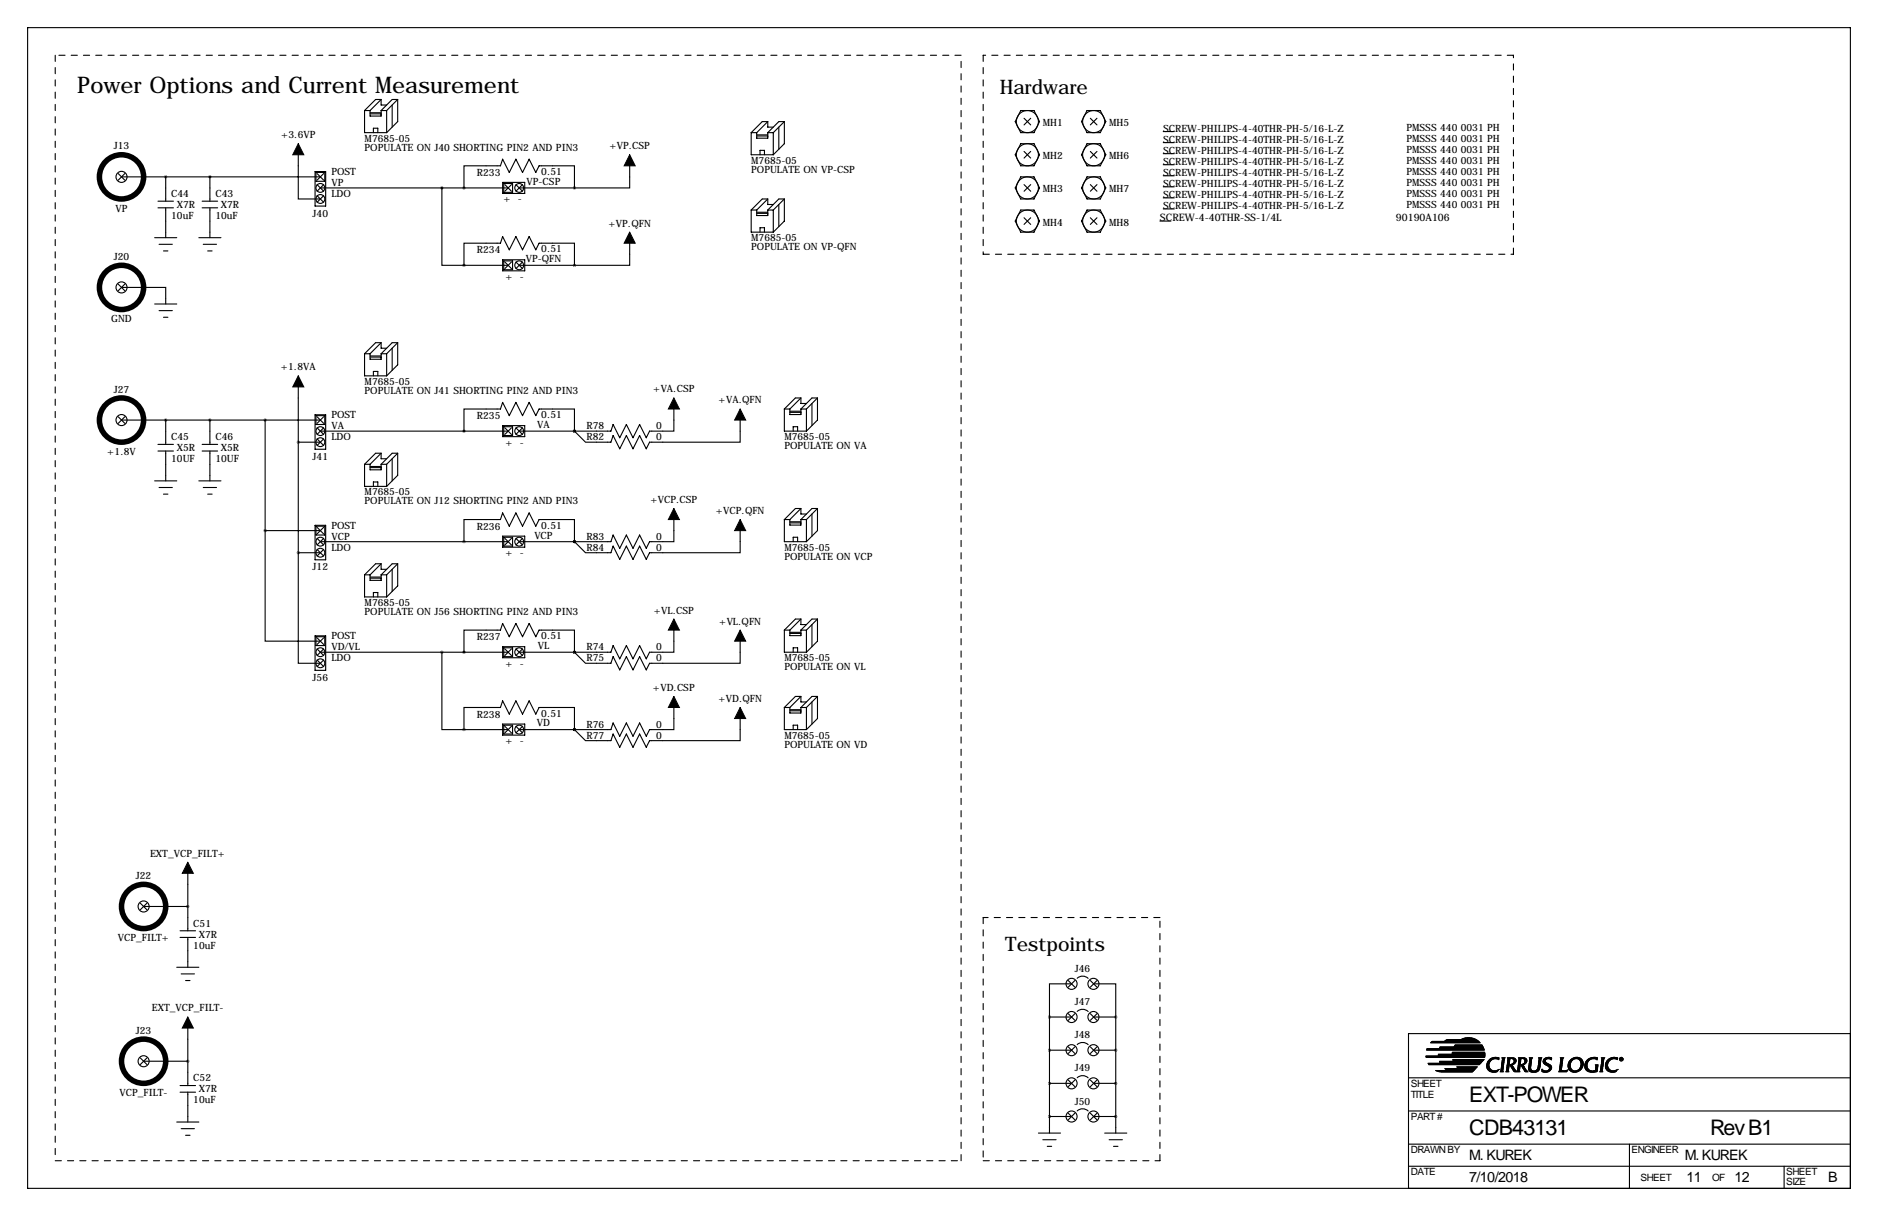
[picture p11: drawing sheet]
<svg xmlns="http://www.w3.org/2000/svg" width="432mm" height="279mm" viewBox="0 0 432 279" stroke-linecap="round" stroke-linejoin="round" font-family="sans-serif">
<defs><g id="words">
<text font-size="5.3" x="17.8" y="21.5">Power Options and Current Measurement</text>
<g font-size="4.9">
<text x="337.8" y="253.1">EXT-POWER</text>
<text x="337.8" y="260.7">CDB43131</text>
<text x="393.2" y="260.7">Rev B1</text>
</g>
<g font-size="4.6">
<text x="229.9" y="21.6">Hardware</text>
<text x="231.1" y="218.4">Testpoints</text>
</g>
<g font-size="3.3">
<text x="337.8" y="266.5">M. KUREK</text>
<text x="387.3" y="266.5">M. KUREK</text>
<text x="337.8" y="271.6">7/10/2018</text>
<text x="387.8" y="271.6">11</text>
<text x="398.8" y="271.6">12</text>
<text x="420.4" y="271.6">B</text>
</g>
<g font-size="2.4">
<text x="266.7" y="50.8">SCREW-4-40THR-SS-1/4L</text>
<text x="321" y="50.7">90190A106</text>
</g>
<g font-size="2.3">
<text x="239.8" y="29">MH1</text>
<text x="255" y="29">MH5</text>
<text x="26.2" y="34.3">J13</text>
<text x="64.6" y="31.8">+3.6VP</text>
<text x="83.8" y="32.6">M7685-05</text>
<text x="83.8" y="34.6">POPULATE ON J40 SHORTING PIN2 AND PIN3</text>
<text x="140.1" y="34.3">+VP.CSP</text>
<text x="267.5" y="30.2">SCREW-PHILIPS-4-40THR-PH-5/16-L-Z</text>
<text x="267.5" y="32.8">SCREW-PHILIPS-4-40THR-PH-5/16-L-Z</text>
<text x="267.5" y="35.3">SCREW-PHILIPS-4-40THR-PH-5/16-L-Z</text>
<text x="323.4" y="30">PMSSS 440 0031 PH</text>
<text x="323.4" y="32.5">PMSSS 440 0031 PH</text>
<text x="323.4" y="35.1">PMSSS 440 0031 PH</text>
<text x="76.2" y="40.2">POST</text>
<text x="109.7" y="40.4">R233</text>
<text x="124.5" y="40.2">0.51</text>
<text x="172.7" y="37.6">M7685-05</text>
<text x="172.7" y="39.7">POPULATE ON VP-CSP</text>
<text x="239.8" y="36.6">MH2</text>
<text x="255" y="36.6">MH6</text>
<text x="267.5" y="37.8">SCREW-PHILIPS-4-40THR-PH-5/16-L-Z</text>
<text x="267.5" y="40.4">SCREW-PHILIPS-4-40THR-PH-5/16-L-Z</text>
<text x="323.4" y="37.6">PMSSS 440 0031 PH</text>
<text x="323.4" y="40.2">PMSSS 440 0031 PH</text>
<text x="39.4" y="45.3">C44</text>
<text x="40.6" y="47.8">X7R</text>
<text x="49.5" y="45.3">C43</text>
<text x="50.8" y="47.8">X7R</text>
<text x="76.2" y="45.3">LDO</text>
<text x="76.2" y="42.8">VP</text>
<text x="115.7" y="46.5">+ -</text>
<text x="121.1" y="42.5">VP-CSP</text>
<text x="239.8" y="44.2">MH3</text>
<text x="255" y="44.2">MH7</text>
<text x="267.5" y="42.9">SCREW-PHILIPS-4-40THR-PH-5/16-L-Z</text>
<text x="267.5" y="45.5">SCREW-PHILIPS-4-40THR-PH-5/16-L-Z</text>
<text x="323.4" y="42.7">PMSSS 440 0031 PH</text>
<text x="323.4" y="45.2">PMSSS 440 0031 PH</text>
<text x="323.4" y="47.8">PMSSS 440 0031 PH</text>
<text x="26.6" y="48.6">VP</text>
<text x="39.4" y="50.3">10uF</text>
<text x="49.5" y="50.3">10uF</text>
<text x="71.9" y="49.8">J40</text>
<text x="139.9" y="52.1">+VP.QFN</text>
<text x="239.8" y="51.8">MH4</text>
<text x="255" y="51.8">MH8</text>
<text x="267.5" y="48">SCREW-PHILIPS-4-40THR-PH-5/16-L-Z</text>
<text x="26.2" y="59.7">J20</text>
<text x="109.7" y="58.2">R234</text>
<text x="124.5" y="58">0.51</text>
<text x="172.7" y="55.4">M7685-05</text>
<text x="172.7" y="57.5">POPULATE ON VP-QFN</text>
<text x="116.3" y="64.3">+ -</text>
<text x="120.9" y="60.2">VP-QFN</text>
<text x="25.6" y="74">GND</text>
<text x="64.6" y="85.1">+1.8VA</text>
<text x="83.8" y="88.4">M7685-05</text>
<text x="26.2" y="90.2">J27</text>
<text x="83.8" y="90.5">POPULATE ON J41 SHORTING PIN2 AND PIN3</text>
<text x="150.2" y="90.2">+VA.CSP</text>
<text x="165.2" y="92.7">+VA.QFN</text>
<text x="39.4" y="101.1">C45</text>
<text x="49.5" y="101.1">C46</text>
<text x="76.2" y="96.1">POST</text>
<text x="76.2" y="101.2">LDO</text>
<text x="76.2" y="98.6">VA</text>
<text x="109.7" y="96.3">R235</text>
<text x="123.5" y="98.3">VA</text>
<text x="124.5" y="96.1">0.51</text>
<text x="134.9" y="98.6">R78</text>
<text x="134.9" y="101.1">R82</text>
<text x="150.9" y="98.6">0</text>
<text x="150.9" y="101.1">0</text>
<text x="180.3" y="101.1">M7685-05</text>
<text x="24.6" y="104.5">+1.8V</text>
<text x="39.4" y="106.2">10UF</text>
<text x="40.6" y="103.7">X5R</text>
<text x="49.5" y="106.2">10UF</text>
<text x="50.8" y="103.7">X5R</text>
<text x="71.9" y="105.7">J41</text>
<text x="116.3" y="102.4">+ -</text>
<text x="180.3" y="103.2">POPULATE ON VA</text>
<text x="83.8" y="113.8">M7685-05</text>
<text x="83.8" y="115.9">POPULATE ON J12 SHORTING PIN2 AND PIN3</text>
<text x="149.5" y="115.6">+VCP.CSP</text>
<text x="164.6" y="118.1">+VCP.QFN</text>
<text x="76.2" y="121.5">POST</text>
<text x="76.2" y="124">VCP</text>
<text x="109.7" y="121.7">R236</text>
<text x="122.9" y="123.7">VCP</text>
<text x="124.5" y="121.5">0.51</text>
<text x="134.9" y="124">R83</text>
<text x="150.9" y="124">0</text>
<text x="71.9" y="131.1">J12</text>
<text x="76.2" y="126.6">LDO</text>
<text x="116.3" y="127.8">+ -</text>
<text x="134.9" y="126.5">R84</text>
<text x="150.9" y="126.5">0</text>
<text x="180.3" y="126.5">M7685-05</text>
<text x="180.3" y="128.6">POPULATE ON VCP</text>
<text x="83.8" y="139.2">M7685-05</text>
<text x="83.8" y="141.3">POPULATE ON J56 SHORTING PIN2 AND PIN3</text>
<text x="150.3" y="141">+VL.CSP</text>
<text x="165.4" y="143.5">+VL.QFN</text>
<text x="76.2" y="146.9">POST</text>
<text x="76.2" y="149.4">VD/VL</text>
<text x="109.7" y="147.1">R237</text>
<text x="123.7" y="149.1">VL</text>
<text x="124.5" y="146.9">0.51</text>
<text x="134.9" y="149.4">R74</text>
<text x="150.9" y="149.4">0</text>
<text x="76.2" y="152">LDO</text>
<text x="116.3" y="153.2">+ -</text>
<text x="134.9" y="151.9">R75</text>
<text x="150.9" y="151.9">0</text>
<text x="180.3" y="151.9">M7685-05</text>
<text x="180.3" y="154">POPULATE ON VL</text>
<text x="71.9" y="156.5">J56</text>
<text x="150.1" y="158.8">+VD.CSP</text>
<text x="165.2" y="161.3">+VD.QFN</text>
<text x="109.7" y="164.9">R238</text>
<text x="123.5" y="166.9">VD</text>
<text x="124.5" y="164.6">0.51</text>
<text x="134.9" y="167.2">R76</text>
<text x="150.9" y="167.2">0</text>
<text x="116.3" y="171">+ -</text>
<text x="134.9" y="169.7">R77</text>
<text x="150.9" y="169.7">0</text>
<text x="180.3" y="169.7">M7685-05</text>
<text x="180.3" y="171.8">POPULATE ON VD</text>
<text x="34.5" y="196.8">EXT_VCP_FILT+</text>
<text x="31.2" y="202">J22</text>
<text x="44.4" y="212.9">C51</text>
<text x="45.7" y="215.4">X7R</text>
<text x="27.1" y="216.2">VCP_FILT+</text>
<text x="44.4" y="218">10uF</text>
<text x="247.1" y="223.3">J46</text>
<text x="34.9" y="232.4">EXT_VCP_FILT-</text>
<text x="247.1" y="230.9">J47</text>
<text x="31.2" y="237.5">J23</text>
<text x="247.1" y="238.5">J48</text>
<text x="27.5" y="251.8">VCP_FILT-</text>
<text x="44.4" y="248.5">C52</text>
<text x="45.7" y="251">X7R</text>
<text x="247.1" y="246.2">J49</text>
<text x="324.4" y="249.7">SHEET</text>
<text x="44.4" y="253.5">10uF</text>
<text x="247.1" y="253.8">J50</text>
<text x="324.4" y="257.3">PART #</text>
<text x="324.4" y="252.2">TITLE</text>
<text x="324.4" y="264.9">DRAWN BY</text>
<text x="375.2" y="264.9">ENGINEER</text>
<text x="324.4" y="270">DATE</text>
<text x="377.2" y="271.3">SHEET</text>
<text x="393.7" y="271.3">OF</text>
<text x="410.7" y="270">SHEET</text>
<text x="410.7" y="272.3">SIZE</text>
</g>
</g></defs>
<g fill="none" stroke="#000" stroke-width=".23">
<path d="M328.9 239.6h11.5M328.9 239.6h11.4M329 239.5h11.3M329 239.5h11.2M329.1 239.4h11.1M329.1 239.4h11M329.2 239.3h10.9M332.1 239.2h7.9M332.2 239.2h7.7M332.3 239.1h7.5M332.4 239h7.3M332.5 239h7.1"/>
<path d="M332.6 238.9h6.9M332.7 238.9h6.7M336 238.8h3.2M336.2 238.7h2.9M336.3 238.7h2.7M336.4 238.6h2.5M336.5 238.6h2.2M336.8 238.5h1.7M337 238.5h1.4M327.9 242.8h13.5M327.9 242.7h13.5M327.9 242.6h13.5"/>
<path d="M327.9 243h13.5M327.9 242.9h13.5M328 241.3h13.3M328 241.2h13.3M328.1 241.1h13.1M328.1 241h13.1M328.1 240.9h13.1M328.3 244.3h12.2M328.4 244.4h12M328.4 244.3h12M328.4 244.4h11.9M328.5 244.7h11.6"/>
<path d="M328.5 244.6h11.7M330 246h8.9M330.1 246h8.7M330.3 246.1h8.5M330.4 246.1h8.3M330.6 246.2h8.1M330.7 246.2h7.9M330.7 242.6h10.7M330.7 242.5h10.7M330.7 242.4h10.7M330.7 242.3h10.7M330.7 242.2h10.7"/>
<path d="M331 243.9h9.8M331 243.8h9.9M331 240.9h10.1M331 240.8h10.1M331 244h9.7M331 240.7h10.1M331.1 244.1h9.5M331.1 244h9.6M331.1 240.7h10M331.1 240.6h10M331.1 244.2h9.4M331.1 244.2h9.5"/>
<path d="M331.1 240.5h9.9M331.3 246.3h7.2M332.2 245.5h7.1M332.2 245.6h7M332.3 245.6h6.9M332.3 245.7h6.8M332.4 245.7h6.7M332.5 245.8h6.6M332.6 245.8h6.4M332.7 245.9h6.2M333.9 242.2h7.5M333.9 242.1h7.5"/>
<path d="M333.9 242h7.5M333.9 241.9h7.5M333.9 241.8h7.5M334 241.8h7.4M334 243.4h7.3M334.1 243.6h7M334.1 243.5h7.1M334.1 243.7h6.9M334.2 243.8h6.7M334.3 240.5h6.7M334.4 240.4h6.5M334.4 240.3h6.5"/>
<path d="M334.5 240.3h6.4M334.5 240.2h6.3M334.6 240.1h6.1M334.9 245.1h4.8M335 245.2h4.6M335.1 245.3h4.4M335.2 245.4h4.2M335.3 245.5h4M340.3 244.5l-11.8 .1M341.1 243.6l-7 .1M341.8 245.2h.6M341.8 245.1h.6"/>
<path d="M341.8 245h.6M341.8 244.9h.5M341.8 244.8h.5M341.8 244.7h.5M341.8 244.6h.5M341.9 245.4h.6M341.9 245.3h.6M341.9 245.3h.5M341.9 244.5h.4M341.9 244.4h.5M341.9 244.3h.5M341.9 245.6h.7"/>
<path d="M341.9 245.5h.7M341.9 245.5h.6M341.9 244.2h.5M342 245.6h.7M342 244.1h.5M342 245.7h.8M342 245.7h.7M342 244h.6M342.1 245.8h.7M342.1 243.9h.5M342.1 245.8l.9 .1M342.1 243.8h.6"/>
<path d="M342.2 245.9h.9M342.2 243.8h.5M342.2 243.7h.5M342.2 246h1M342.3 246h2.1M342.3 243.6h.7M342.4 246.1h2M342.4 243.5h.6M342.4 243.5h.7M342.5 243.4h.7M342.5 246.2h1.8M342.5 244l-.5 .1"/>
<path d="M342.5 243.4h.8M342.6 243.3h.9M342.6 246.2h1.7M342.6 243.3h2M342.7 243.2h1.9M342.9 243.6l-.7 .1M342.9 243.1h1.8M343 246.3h1.1M343.1 243.1h1.6M343.2 246.4h.7M343.2 243h1.4M343.4 243h1"/>
<path d="M343.7 242.9h.3M344 246h.4M344.2 245.9h.3M344.2 243.3h.4M344.4 243.4h.2M344.5 245.8h.1M344.5 243.4h.1M344.6 245.8l-.3 .1M344.6 243.5h.1M344.6 245.7h.1M344.9 246.3h.8M345 246.2h.6"/>
<path d="M345 246.1h.6M345.1 246.1h.5M345.1 246h.4M345.1 245.9h.4M345.1 245.8h.4M345.1 245.8h.5M345.1 245.7h.5M345.1 245.6h.5M345.1 245.5h.5M345.2 245.5h.4M345.2 245.4h.4M345.2 245.3h.4"/>
<path d="M345.2 245.2h.4M345.2 245.1h.4M345.2 245h.5M345.2 244.9h.5M345.2 244.8h.5M345.3 244.7h.4M345.3 244.6h.4M345.3 244.5h.4M345.3 244.4h.4M345.3 244.3h.4M345.3 243h.8M345.3 244.2h.5"/>
<path d="M345.3 244.1h.5M345.3 244h.5M345.3 243.9h.5M345.3 243.1h.7M345.4 243.9h.4M345.4 243.8h.4M345.4 243.7h.4M345.4 243.6h.4M345.4 243.5h.4M345.4 243.2h.5M345.4 243.1h.6M345.4 243.4h.4"/>
<path d="M345.4 243.4h.5M345.4 243.3h.5M346.2 246.3h.8M346.3 246.2h.6M346.3 246.1h.6M346.4 246.1h.5M346.4 246h.5M346.4 245.9h.5M346.4 245.8h.5M346.4 245.7h.5M346.5 245.6h.4M346.5 245.5h.4"/>
<path d="M346.5 245.4h.4M346.5 245.3h.4M346.5 245.2h.4M346.5 245.1h.5M346.5 245h.5M346.5 244.9h.5M346.5 244.8h.5M346.6 244.7h.4M346.6 244.6h.4M346.6 244.5h.4M346.6 244.4h.4M346.6 243h1.4"/>
<path d="M346.6 244.3h.4M346.6 244.2h.5M346.6 244.1h.5M346.6 244h.5M346.6 243.1h1.5M346.7 243.9h.4M346.7 243.8h.4M346.7 243.7h.4M346.7 243.6h.4M346.7 243.2h1.7M346.7 243.1h1.5M346.7 243.5h.5"/>
<path d="M346.7 243.4h.5M346.7 243.3h.5M347.2 244.6h.7M347.2 244.8h.5M347.2 244.7h.5M347.2 244.7h.6M347.3 244.9h.5M347.3 244.8h.4M347.4 245.1h.5M347.4 245h.5M347.4 245.2h.6M347.5 245.3h.5"/>
<path d="M347.5 245.2h.5M347.6 245.4h.5M347.6 245.5h.5M347.7 245.6h.5M347.7 245.5h.5M347.7 244.4h.5M347.7 245.7h.6M347.7 243.3h.7M347.8 245.7h.5M347.8 244.4h.4M347.8 245.8l.6 .1M347.8 245.8h.5"/>
<path d="M347.8 244.3h.5M347.8 243.3h.7M347.9 244.3h.4M347.9 246h.6M347.9 245.9h.6M347.9 244.2h.5M347.9 243.4h.6M348 246h.6M348 244.2h.4M348 243.4h.5M348 246.1h.7M348 246.1h.6"/>
<path d="M348 244.1h.5M348 243.5h.6M348 243.5h.5M348.1 246.2h.6M348.1 243.6h.5M348.1 246.2l1.4 .1M348.1 244.5l-.7 .1M348.1 244h.4M348.1 243.9h.4M348.1 243.9h.5M348.1 243.8h.5M348.1 243.7h.5"/>
<path d="M348.5 244l-.4 .1M348.8 246.2h.6M348.8 246.1h.6M348.9 246.1h.5M348.9 246h.5M348.9 245.9h.5M348.9 245.8h.5M348.9 245.7h.5M348.9 245.6h.5M349 245.6h.4M349 245.5h.5M349 245.4h.5"/>
<path d="M349 245.3h.5M349 245.2h.5M349 245.1h.5M349 245h.5M349 244.9h.5M349 244.8h.5M349.1 244.8h.4M349.1 244.7h.4M349.1 244.7h.5M349.1 244.6h.5M349.1 244.5h.5M349.1 244.4h.5"/>
<path d="M349.1 243h1.4M349.1 244.3h.5M349.1 244.2h.5M349.1 244.1h.5M349.1 244h.5M349.1 243.1h1.5M349.2 243.9h.4M349.2 243.9h.5M349.2 243.8h.5M349.2 243.7h.5M349.2 243.6h.5M349.2 243.2h1.7"/>
<path d="M349.2 243.1h1.5M349.2 243.5h.5M349.2 243.4h.5M349.2 243.3h.5M349.7 244.7h.7M349.7 244.6h.8M349.8 244.8h.4M349.8 244.7h.4M349.8 244.9h.5M349.8 244.8h.5M349.9 245h.5M349.9 244.9h.4"/>
<path d="M349.9 245.1h.5M350 245.2h.5M350 245.1h.5M350 245.3h.5M350.1 245.3h.4M350.1 245.4h.5M350.2 245.5h.5M350.2 245.5h.4M350.2 245.6h.5M350.2 244.4h.5M350.3 245.7h.5M350.3 245.6h.4"/>
<path d="M350.3 243.3h.6M350.3 244.4h.4M350.4 245.8l.5 .1M350.4 245.8h.4M350.4 244.3h.4M350.4 243.3h.6M350.5 246h.5M350.5 245.9h.5M350.5 244.2h.4M350.5 243.4h.5M350.5 246.1h.7M350.5 246.1h.6"/>
<path d="M350.5 246h.6M350.5 244.1h.5M350.5 243.5h.5M350.6 246.2h.6M350.6 244h.4M350.6 243.6h.5M350.6 243.5h.5M350.6 246.2l.8 .1M350.6 244.5l-.7 .1M350.6 243.9h.4M350.6 243.9h.5M350.6 243.8h.5"/>
<path d="M350.6 243.7h.5M351 244l-.4 .1M351.5 245.8h.5M351.5 245.7h.5M351.5 245.6h.5M351.5 245.5h.4M351.5 245.4h.4M351.5 245.3h.4M351.5 245.2h.4M351.5 245.1h.4M351.5 245.9h.7M351.5 245.8l.6 .1"/>
<path d="M351.5 245h.5M351.5 244.9h.5M351.5 244.8h.5M351.5 244.7h.5M351.6 246h.7M351.6 244.7h.4M351.6 244.6h.4M351.6 244.5h.4M351.6 244.4h.4M351.6 244.3h.4M351.6 243h.8M351.6 246.1h2.1"/>
<path d="M351.6 246h.9M351.6 244.2h.4M351.6 244.1h.5M351.6 244h.5M351.6 243.9h.5M351.6 243.8h.5M351.6 243.1h.7M351.7 246.1h2M351.7 243.8h.4M351.7 243.7h.4M351.7 243.6h.4M351.7 243.5h.4"/>
<path d="M351.7 243.2h.5M351.7 243.1h.6M351.7 246.2h1.9M351.7 243.4h.4M351.7 243.4h.5M351.7 243.3h.5M351.8 246.2h1.7M352 246.3h1.3M352.2 246.4h.9M352.9 246h.9M353.1 246h.7M353.2 245.9h.6"/>
<path d="M353.3 245.9h.6M353.4 245.8h.5M353.4 245.7h.6M353.5 245.7h.5M353.5 245.6h.5M353.5 245.5h.5M353.6 245.5h.4M353.6 245.4h.4M353.6 245.3h.5M353.6 245.2h.5M353.6 245.1h.5M353.7 245.1h.4"/>
<path d="M353.7 245h.4M353.7 244.9h.4M353.7 244.8h.4M353.7 244.7h.4M353.7 244.6h.5M353.7 244.5h.5M353.7 244.4h.5M353.7 244.3h.5M353.7 243h.8M353.8 244.2h.4M353.8 244.1h.4M353.8 244h.4"/>
<path d="M353.8 243.9h.4M353.8 243.1h.7M353.8 243.8h.5M353.8 243.7h.5M353.8 243.6h.5M353.8 243.2h.6M353.8 243.1h.6M353.9 243.5h.4M353.9 243.4h.4M353.9 243.3h.4M354.5 245.7h.1M354.5 245.8l.3 .1"/>
<path d="M354.5 245.8h.1M354.5 246.2h1.6M354.5 246.2h1.7M354.5 246.1h1.8M354.5 246h.8M354.5 246h.5M354.5 245.9h.4M354.8 246.3h1.1M354.8 244l.6 .1M354.8 244h.6M354.8 243.9h.5M354.8 243.8h.5"/>
<path d="M354.8 244.2h.8M354.8 244.1h.7M354.8 243.7h.5M354.8 243.6h.5M354.9 244.3h.9M354.9 244.2h.8M354.9 243.5h.5M354.9 244.3h1M354.9 243.4h.6M355 246.4h.7M355 244.4h1M355 243.4h.6"/>
<path d="M355 243.3h.7M355 244.4h1.1M355 243.3h1.8M355.1 244.5l1.1 .1M355.1 243.2h1.7M355.2 244.6h1.1M355.2 243.1h1.6M355.3 244.7h1.1M355.3 243.1h1.5M355.4 244.7h1.1M355.4 243h1.4M355.5 244.8h1"/>
<path d="M355.6 246h.8M355.6 244.8h1M355.6 243h1M355.7 244.9h.9M355.8 246h.7M355.8 244.9h.9M355.9 245.9h.6M355.9 245h.8M355.9 242.9h.4M356 245.1h.7M356.1 245.8h.5M356.1 245.1h.7"/>
<path d="M356.2 245.7h.4M356.2 245.2h.6M356.2 245.7h.5M356.2 245.6h.5M356.2 245.3h.6M356.3 245.5h.4M356.3 245.5h.5M356.3 245.4h.5M356.3 243.3h.5M356.5 243.4h.2M356.6 245.8l-.6 .1M356.6 243.4h.1"/>
<path d="M356.6 243.5h.1M356.7 243.5h.1M358.4 246.2h1.9M358.5 246.1h1.8M358.5 246h1.8M358.5 246h.9M358.5 245.9h.6M358.5 245.8h.5M358.6 245.8h.4M358.6 245.7h.4M358.6 245.7h.5M358.6 245.6h.5"/>
<path d="M358.6 245.5h.5M358.6 245.4h.5M358.6 245.3h.5M358.6 245.2h.5M358.6 245.1h.5M358.6 245h.5M358.7 244.9h.5M358.7 244.8h.5M358.7 244.7h.5M358.7 244.6h.5M358.7 243h.9M358.7 244.5h.5"/>
<path d="M358.7 244.4h.5M358.7 244.3h.5M358.7 244.2h.5M358.7 244.1h.5M358.8 244h.5M358.8 243.9h.5M358.8 243.8h.5M358.8 243.1h.6M358.8 243.1h.7M358.9 243.7h.4M358.9 243.6h.4M358.9 243.5h.4"/>
<path d="M358.9 243.4h.4M358.9 243.3h.5M359.3 244l-.5 .1M359.4 243.2h-.5M359.9 246h.5M360.2 245.9h.2M360.3 246.2l-2 .1M360.3 245.9h.1M360.4 245.8h.1M360.5 245.2h.6M360.5 245.1h.6M360.5 245.1h.5"/>
<path d="M360.5 245h.5M360.5 244.9h.5M360.5 244.8h.5M360.5 244.7h.5M360.5 244.6h.5M360.6 245.4h.6M360.6 245.3h.5M360.6 245.2h.5M360.6 244.4h.5M360.6 244.3h.5M360.6 245.5h.6M360.6 244.2h.5"/>
<path d="M360.7 245.6h.6M360.7 245.6h.5M360.7 244.1h.5M360.7 245.7h.6M360.7 244h.5M360.8 245.8h.6M360.8 243.9h.5M360.8 245.8l.7 .1M360.8 243.8h.5M360.9 245.9h.7M360.9 243.8h.5M360.9 246h.8"/>
<path d="M360.9 243.7h.5M361 246h.9M361 243.6h.6M361.1 246.1h2M361.1 244.5l-.5 .1M361.1 243.5h.5M361.1 246.1h1.9M361.1 243.5h.6M361.2 243.4h.6M361.2 246.2h1.7M361.2 244l-.5 .1M361.2 243.4h.7"/>
<path d="M361.3 246.2h1.6M361.3 243.3h.8M361.4 243.3h1M361.4 243.2h2.1M361.5 246.3h1.1M361.5 243.6l-.6 .1M361.6 243.1h1.8M361.7 246.4h.7M361.7 243.1h1.6M361.8 243h1.3M362 243h1M362.3 246h.9"/>
<path d="M362.3 242.9h.5M362.6 246h.7M362.6 243.3h1M362.7 245.9h.6M362.8 243.3h.8M362.9 245.8h.6M362.9 243.4h.8M363 245.7h.5M363 243.4h.7M363.1 245.7h.5M363.1 243.5h.6M363.1 245.6h.5"/>
<path d="M363.2 245.6h.4M363.2 245.5h.5M363.2 243.5h.6M363.2 243.6l.7 .1M363.2 243.6h.6M363.3 245.3h.5M363.3 243.8h.6M363.3 243.7h.6M363.4 245.2h.5M363.4 243.9h.5M363.4 243.8h.5M363.4 245.8l-.6 .1"/>
<path d="M363.4 245.1h.5M363.4 245h.5M363.4 244h.6M363.4 243.9h.6M363.5 244.9h.5M363.5 244.8h.5M363.5 244.2h.5M363.5 244.1h.5M363.5 244h.5M363.5 244.7h.5M363.5 244.6h.5M363.5 244.5h.5"/>
<path d="M363.5 244.4h.5M363.5 244.3h.5M363.8 245.4h-.5M364.4 245.3h.6M364.4 245.3h.5M364.4 245.2h.5M364.4 245.1h.5M364.4 245h.5M364.4 244.9h.5M364.4 244.8h.5M364.4 244.7h.5M364.4 244.6h.5"/>
<path d="M364.4 245.5h.6M364.4 245.4h.6M364.4 244.4h.5M364.4 244.3h.5M364.5 245.6h.7M364.5 245.5h.6M364.5 244.3h.4M364.5 244.2h.5M364.5 245.7h.7M364.5 244.1h.5M364.6 245.8h.7M364.6 245.7h.7"/>
<path d="M364.6 244h.5M364.6 245.8l.9 .1M364.6 243.9h.6M364.7 243.8h.5M364.7 245.9h.9M364.7 243.8h.6M364.7 243.7h.6M364.8 246h.9M364.8 246h1.2M364.9 246.1h2.3M364.9 243.6h.6M364.9 244.5l-.5 .1"/>
<path d="M364.9 243.5h.7M365 246.1h2.2M365 243.5h.6M365 243.4h.7M365.1 246.2h2.1M365.1 244l-.6 .1M365.1 243.4h.8M365.2 246.2h2M365.2 243.3h.8M365.3 243.3h2M365.4 243.2h1.9M365.4 243.6l-.6 .1"/>
<path d="M365.5 246.3h1.3M365.6 243.1h1.7M365.7 243.1h1.6M365.7 246.4h.8M365.8 243h1.5M366 243h1.2M366.3 246h.9M366.4 242.9h.4M366.7 246h.6M366.8 244.7h.6M366.8 245.9h.5M366.8 245.8h.5"/>
<path d="M366.8 245.7h.5M366.8 243.3h.4M366.9 245.6h.4M366.9 245.5h.4M366.9 245.4h.4M366.9 245.3h.4M366.9 244.8h.5M366.9 245.2h.5M366.9 245.1h.5M366.9 245h.5M366.9 244.9h.5M367 243.4h.2"/>
<path d="M367.1 243.4h.1M367.1 243.5h.1M367.2 243.5h.1M367.8 246.3h.8M367.9 246.2h.6M367.9 246.1h.6M367.9 246h.6M368 246h.5M368 245.9h.5M368 245.8h.5M368 245.7h.5M368 245.6h.5"/>
<path d="M368 245.5h.5M368 245.4h.5M368 245.3h.5M368.1 245.3h.4M368.1 245.2h.4M368.1 245.2h.5M368.1 245.1h.5M368.1 245h.5M368.1 244.9h.5M368.1 244.8h.5M368.1 244.7h.5M368.1 244.6h.5"/>
<path d="M368.1 243h.9M368.2 244.4h.4M368.2 244.4h.5M368.2 244.3h.5M368.2 244.2h.5M368.2 244.1h.5M368.2 244h.5M368.2 243.9h.5M368.2 243.8h.5M368.2 243.7h.5M368.2 243.1h.7M368.3 243.6h.5"/>
<path d="M368.3 243.5h.5M368.3 243.4h.5M368.3 243.3h.5M368.9 243.2h-.6M369.1 245.2h.6M369.1 245.1h.6M369.1 245h.6M369.1 244.9h.5M369.1 244.8h.5M369.1 244.7h.5M369.1 244.6h.5M369.2 245.4h.6"/>
<path d="M369.2 245.3h.6M369.2 245.3h.5M369.2 244.5h.5M369.2 244.4h.5M369.2 244.3h.5M369.2 245.5h.7M369.2 245.5h.6M369.2 244.2h.5M369.3 245.6h.7M369.3 245.6h.6M369.3 244.2h.4M369.3 244.1h.5"/>
<path d="M369.3 245.7h.8M369.3 245.7h.7M369.3 244h.6M369.4 245.8h.7M369.4 243.9h.5M369.4 245.8l.9 .1M369.4 243.8h.6M369.5 245.9h.9M369.5 243.8h.5M369.5 243.7h.6M369.6 246h.9M369.6 246h2.1"/>
<path d="M369.6 243.6h.6M369.7 246.1h2M369.7 243.5h.6M369.7 243.5h.7M369.8 243.4h.7M369.8 246.2h1.8M369.8 243.4h.8M369.9 243.3h.9M369.9 246.2h1.7M370 243.3h1.9M370 243.2h2M370.2 243.6l-.7 .1"/>
<path d="M370.2 246.3h1.1M370.2 243.1h1.8M370.3 243.1h1.7M370.4 246.4h.7M370.5 243h1.4M370.6 243h1.1M370.9 242.9h.4M371.2 246h.6M371.4 245.9h.4M371.4 243.3h.5M371.7 243.4h.2M371.8 245.8h.1"/>
<path d="M371.8 243.4h.1M371.9 245.8l-.3 .1M371.9 243.5h.1M371.9 245.7h.1M372.4 243.5h.1M372.4 243.4h.1M372.4 243.3h.1M372.4 243.6h.1M372.4 243.1h.1M372.5 243.6l.1 .1M372.5 243.2h-.1M372.5 243.1h.1"/>
<path d="M372.5 243h.1M372.6 243.7h.4M372.6 243h.4M372.6 243.8h.3M372.6 243.6h.1M372.6 243.5h.1M372.6 243.4h.1M372.6 243.4h.3M372.6 243.3h.1M372.6 243.1h.3M372.7 242.9h.1M372.8 243.5h.1"/>
<path d="M372.8 243.4h.1M372.8 243.3h.1M372.9 243.5h.1M372.9 243.6h.1M372.9 243.3h.1M372.9 243.2h.1M372.9 243.2h-.3M372.9 243h.1M373 243.7h.1M373 243.1h.1M373.1 243.6h.1M373.1 243.2h.1"/>
<path d="M373.1 243.1h.1M373.1 243.5h.1M373.1 243.4h.1M373.1 243.3h.1"/>
</g>
<g fill="none" stroke="#000" stroke-width=".25">
<path d="M6.3 6.4h419.1v266.6h-419.1zM27.2 39.9l1.5 1.5M28.7 39.9l-1.5 1.5M68.6 34v11.7h5.1M72.4 39.4h2.5v7.9h-2.5zM72.6 39.6h2.1v2.1h-2.1zM72.9 39.9l1.5 1.5M74.4 39.9l-1.5 1.5M83.8 25.4v5.1h5.1M83.8 25.4h1.3M85.1 25.4v1.3h2.5v-1.3M85.1 26.2h2.5"/>
<path d="M85.1 25.9h2.5M85.9 30.5v-1h1v1M87.6 22.9v1.2h1.3M87.6 25.4h1.3M87.6 22.9h-1.2l-2.6 2.5M87.6 22.9l-2.5 2.5M88.9 25.4v5.1M90.2 24.1v5.1M91.4 22.9v5l-2.5 2.6M91.4 22.9l-2.5 2.5M91.4 22.9h-1.2l-2.6 2.5M144.8 36.6v6.6h-12.7"/>
<path d="M172.7 30.5v5.1h5.1M172.7 30.5h1.3M174 31.2h2.5M174 30.5v1.3h2.5v-1.3M174 31h2.5M174.8 35.6v-1.1h1v1.1M176.5 27.9v1.3h1.3M176.5 30.5h1.3M176.5 27.9h-1.2l-2.6 2.6M176.5 27.9l-2.5 2.6M177.8 30.5v5.1M179.1 29.2v5.1"/>
<path d="M180.3 27.9v5.1l-2.5 2.6M180.3 27.9l-2.5 2.6M180.3 27.9h-1.2l-2.6 2.6M234.7 25.4h3l1.3 2.5-1.3 2.6h-3l-1.3-2.6zM234.7 33h3l1.3 2.6-1.3 2.5h-3l-1.3-2.5zM235.5 27.2l1.5 1.5M235.5 34.8l1.5 1.5M237 27.2l-1.5 1.5M237 34.8l-1.5 1.5M249.9 25.4h3.1l1.3 2.5-1.3 2.6h-3.1l-1.2-2.6zM249.9 33h3.1l1.3 2.6-1.3 2.5h-3.1l-1.2-2.5zM250.7 27.2l1.5 1.5"/>
<path d="M250.7 34.8l1.5 1.5M252.2 34.8l-1.5 1.5M252.2 27.2l-1.5 1.5M267.5 30.2h2.5M267.5 32.8h2.5M267.5 35.3h2.5M267.5 37.8h2.5M27.9 40.6h45.8M35.6 54.6h5M36.3 46.2h3.6M36.3 47.8h3.6M36.6 56.1h3"/>
<path d="M37.6 57.7h1M38.1 40.6v5.6M38.1 47.8v6.8M45.7 54.6h5.1M46.5 46.2h3.5M46.5 47.8h3.5M46.7 56.1h3.1M47.8 57.7h1M48.3 40.6v5.6M48.3 47.8v6.8M72.9 42.4l1.5 1.5M72.9 45l1.5 1.5"/>
<path d="M73.7 43.2h43.1M74.4 42.4l-1.5 1.5M74.4 45l-1.5 1.5M101.6 43.2v17.8h5.1M106.7 43.2v-5.1h8.4l.5-1.5 1.5 3 1.5-3 1.5 3 1.6-3 1.5 3 .8-1.5h8.1v5.1M115.6 41.9h5v2.5h-5zM115.6 59.7h5v2.5h-5zM115.8 59.9h2.1v2.1h-2.1zM115.8 42.2h2.1v2h-2.1zM116.1 42.4l1.5 1.5M117.6 42.4l-1.5 1.5M118.6 42.4l1.5 1.5"/>
<path d="M119.4 43.2h12.7M120.1 42.4l-1.5 1.5M144.8 54.4v6.6h-12.7M172.7 48.3v5h5.1M172.7 48.3h1.3M174 48.3v1.2h2.5v-1.2M174 49h2.5M174 48.8h2.5M174.8 53.3v-1h1v1M176.5 45.7v1.3h1.3M176.5 48.3h1.3M176.5 45.7h-1.2l-2.6 2.6"/>
<path d="M176.5 45.7l-2.5 2.6M177.8 48.3v5M179.1 47v5.1M180.3 45.7v5.1l-2.5 2.5M180.3 45.7l-2.5 2.6M180.3 45.7h-1.2l-2.6 2.6M234.7 48.3h3l1.3 2.5-1.3 2.5h-3l-1.3-2.5zM234.7 40.6h3l1.3 2.6-1.3 2.5h-3l-1.3-2.5zM235.5 42.4l1.5 1.5M235.5 50l1.5 1.6M237 42.4l-1.5 1.5M237 50l-1.5 1.6"/>
<path d="M249.9 48.3h3.1l1.3 2.5-1.3 2.5h-3.1l-1.2-2.5zM249.9 40.6h3.1l1.3 2.6-1.3 2.5h-3.1l-1.2-2.5zM250.7 42.4l1.5 1.5M250.7 50l1.5 1.6M252.2 42.4l-1.5 1.5M252.2 50l-1.5 1.6M266.7 50.8h2.5M267.5 40.4h2.5M267.5 42.9h2.5M267.5 45.5h2.5M267.5 48h2.5M27.2 65.3l1.5 1.5"/>
<path d="M27.9 66h10.2v3.8M28.7 65.3l-1.5 1.5M35.6 69.8h5M36.6 71.4h3M37.6 72.9h1M87.6 78.7v1.3h1.3M87.6 78.7h-1.2l-2.6 2.6M87.6 78.7l-2.5 2.6M91.4 78.7l-2.5 2.6M91.4 78.7h-1.2l-2.6 2.6M91.4 78.7v5.1l-2.5 2.6M106.7 61v-5.1h8.4l.5-1.5 1.5 3 1.5-3 1.5 3 1.6-3 1.5 3 .8-1.5h8.1v5.1"/>
<path d="M106.7 61h10.1M116.1 60.2l1.5 1.5M117.6 60.2l-1.5 1.5M118.6 60.2l1.5 1.5M119.4 61h12.7M120.1 60.2l-1.5 1.5M27.2 95.8l1.5 1.5M27.9 96.5h45.8M28.7 95.8l-1.5 1.5M38.1 96.5v5.6M48.3 96.5v5.6M61 96.5v25.4"/>
<path d="M68.6 87.4v39.6M72.4 95.3h2.5v7.9h-2.5zM72.6 95.5h2.1v2h-2.1zM72.9 95.8l1.5 1.5M72.9 98.3l1.5 1.5M73.7 99.1h43.1M74.4 95.8l-1.5 1.5M74.4 98.3l-1.5 1.5M83.8 81.3v5.1h5.1M83.8 81.3h1.3M85.1 82h2.5M85.1 81.3v1.2h2.5v-1.2"/>
<path d="M85.1 81.8h2.5M85.9 86.4v-1.1h1v1.1M87.6 81.3h1.3M88.9 81.3v5.1M90.2 80v5.1M106.7 99.1v-5.1h8.4l.5-1.5 1.5 3 1.5-3 1.5 3 1.6-3 1.5 3 .8-1.5h8.1v5.1M115.6 97.8h5v2.5h-5zM115.8 98h2.1v2.1h-2.1zM116.1 98.3l1.5 1.5M117.6 98.3l-1.5 1.5M118.6 98.3l1.5 1.5M120.1 98.3l-1.5 1.5"/>
<path d="M132.1 99.1h.1M154.9 92.5v6.6h-5.5l-.8 1.5-1.5-3.1-1.6 3.1-1.5-3.1-1.5 3.1-1.5-3.1-.5 1.6h-21.1M170.2 95v6.6h-20.8l-.8 1.5-1.5-3-1.6 3-1.5-3-1.5 3-1.5-3-.5 1.5h-5.9l-2.5-2.5M180.3 94v5.1h5.1M180.3 94h1.3M181.6 94.7h2.5M181.6 94v1.2h2.5v-1.2M181.6 94.5h2.5M182.4 99.1v-1.1h1v1.1M184.1 91.4v1.3h1.3M184.1 94h1.3M184.1 91.4h-1.2l-2.6 2.6"/>
<path d="M184.1 91.4l-2.5 2.6M185.4 94v5.1M186.7 92.7v5.1M188 91.4l-2.6 2.6M188 91.4h-1.3l-2.6 2.6M188 91.4v5.1l-2.6 2.6M35.6 110.5h5M36.3 102.1h3.6M36.3 103.6h3.6M36.6 112h3M37.6 113.5h1M38.1 103.6v6.9"/>
<path d="M45.7 110.5h5.1M46.5 102.1h3.5M46.5 103.6h3.5M46.7 112h3.1M47.8 113.5h1M48.3 103.6v6.9M68.6 101.6h5.1M72.9 100.8l1.5 1.6M74.4 100.8l-1.5 1.6M83.8 106.7v5.1h5.1M83.8 106.7h1.3M85.1 106.7v1.2h2.5v-1.2"/>
<path d="M85.1 107.4h2.5M85.1 107.2h2.5M85.9 111.8v-1.1h1v1.1M87.6 104.1v1.3h1.3M87.6 106.7h1.3M87.6 104.1h-1.2l-2.6 2.6M87.6 104.1l-2.5 2.6M88.9 106.7v5.1M90.2 105.4v5.1M91.4 104.1v5.1l-2.5 2.6M91.4 104.1l-2.5 2.6M91.4 104.1h-1.2l-2.6 2.6"/>
<path d="M154.9 117.9v6.6h-5.5l-.8 1.5-1.5-3.1-1.6 3.1-1.5-3.1-1.5 3.1-1.5-3.1-.5 1.6h-21.1M180.3 119.4v5.1h5.1M180.3 119.4h1.3M181.6 119.4v1.3h2.5v-1.3M181.6 119.9h2.5M184.1 116.8v1.3h1.3M184.1 119.4h1.3M184.1 116.8h-1.2l-2.6 2.6M184.1 116.8l-2.5 2.6M185.4 119.4v5.1M186.7 118.1v5.1M188 116.8v5.1l-2.6 2.6"/>
<path d="M188 116.8l-2.6 2.6M188 116.8h-1.3l-2.6 2.6M61 121.9v25.4h12.7M61 121.9h12.7M68.6 127v25.4h5.1M68.6 127h5.1M72.4 120.7h2.5v7.9h-2.5zM72.6 120.9h2.1v2h-2.1zM72.9 121.2l1.5 1.5M72.9 123.7l1.5 1.5M72.9 126.2l1.5 1.6M73.7 124.5h43.1"/>
<path d="M74.4 121.2l-1.5 1.5M74.4 123.7l-1.5 1.5M74.4 126.2l-1.5 1.6M83.8 132.1v5.1h5.1M83.8 132.1h1.3M85.1 132.1v1.2h2.5v-1.2M85.1 132.8h2.5M85.1 132.6h2.5M85.9 137.2v-1.1h1v1.1M87.6 129.5v1.3h1.3M87.6 129.5h-1.2l-2.6 2.6M87.6 132.1h1.3"/>
<path d="M87.6 129.5l-2.5 2.6M88.9 132.1v5.1M90.2 130.8v5.1M91.4 129.5v5.1l-2.5 2.6M91.4 129.5l-2.5 2.6M91.4 129.5h-1.2l-2.6 2.6M106.7 124.5v-5.1h8.4l.5-1.5 1.5 3 1.5-3 1.5 3 1.6-3 1.5 3 .8-1.5h8.1v5.1M115.6 123.2h5v2.5h-5zM115.8 123.4h2.1v2.1h-2.1zM116.1 123.7l1.5 1.5M117.6 123.7l-1.5 1.5M118.6 123.7l1.5 1.5"/>
<path d="M120.1 123.7l-1.5 1.5M132.1 124.5h.1M170.2 120.4v6.6h-20.8l-.8 1.5-1.5-3-1.6 3-1.5-3-1.5 3-1.5-3-.5 1.5h-5.9l-2.5-2.5M181.6 120.1h2.5M182.4 124.5v-1.1h1v1.1M72.4 146.1h2.5v7.9h-2.5zM72.6 146.3h2.1v2h-2.1zM72.9 146.6l1.5 1.5M72.9 149.1l1.5 1.5M72.9 151.6l1.5 1.6M73.7 149.9h43.1M74.4 151.6l-1.5 1.6"/>
<path d="M74.4 146.6l-1.5 1.5M74.4 149.1l-1.5 1.5M101.6 149.9v17.7h5.1M106.7 149.9v-5.1h8.4l.5-1.5 1.5 3 1.5-3 1.5 3 1.6-3 1.5 3 .8-1.5h8.1v5.1M115.6 148.6h5v2.5h-5zM115.8 148.8h2.1v2.1h-2.1zM116.1 149.1l1.5 1.5M117.6 149.1l-1.5 1.5M118.6 149.1l1.5 1.5M120.1 149.1l-1.5 1.5M132.1 149.9h.1M154.9 143.3v6.6h-5.5l-.8 1.5-1.5-3.1-1.6 3.1-1.5-3.1-1.5 3.1-1.5-3.1-.5 1.6h-21.1"/>
<path d="M170.2 145.8v6.6h-20.8l-.8 1.5-1.5-3-1.6 3-1.5-3-1.5 3-1.5-3-.5 1.5h-5.9l-2.5-2.5M180.3 144.8v5.1h5.1M180.3 144.8h1.3M181.6 144.8v1.2h2.5v-1.2M181.6 145.5h2.5M181.6 145.3h2.5M182.4 149.9v-1.1h1v1.1M184.1 142.2v1.3h1.3M184.1 144.8h1.3M184.1 142.2h-1.2l-2.6 2.6M184.1 142.2l-2.5 2.6M185.4 144.8v5.1"/>
<path d="M186.7 143.5v5.1M188 142.2v5.1l-2.6 2.6M188 142.2l-2.6 2.6M188 142.2h-1.3l-2.6 2.6M106.7 167.6v-5h8.4l.5-1.6 1.5 3.1 1.5-3.1 1.5 3.1 1.6-3.1 1.5 3.1 .8-1.5h8.1v5M106.7 167.6h10.1M115.6 166.4h5v2.5h-5zM115.8 166.6h2.1v2.1h-2.1zM116.1 166.9l1.5 1.5M117.6 166.9l-1.5 1.5M118.6 166.9l1.5 1.5M120.1 166.9l-1.5 1.5"/>
<path d="M132.1 167.6h.1M154.9 161v6.6h-5.5l-.8 1.6-1.5-3.1-1.6 3.1-1.5-3.1-1.5 3.1-1.5-3.1-.5 1.5h-21.1M170.2 163.6v6.6h-20.8l-.8 1.5-1.5-3-1.6 3-1.5-3-1.5 3-1.5-3-.5 1.5h-5.9l-2.5-2.6M180.3 162.6v5h5.1M180.3 162.6h1.3M181.6 162.6v1.2h2.5v-1.2M181.6 163.3h2.5M181.6 163.1h2.5M182.4 167.6v-1h1v1M184.1 160v1.3h1.3M184.1 162.6h1.3M184.1 160h-1.2l-2.6 2.6"/>
<path d="M184.1 160l-2.5 2.6M185.4 162.6v5M186.7 161.3v5.1M188 160v5.1l-2.6 2.5M188 160l-2.6 2.6M188 160h-1.3l-2.6 2.6M43.2 199.1v14.8M32.3 207.5l1.5 1.5M33 208.3h10.2M33.8 207.5l-1.5 1.5M41.4 213.9h3.6M41.4 215.4h3.6"/>
<path d="M43.2 215.4v6.8M40.6 222.2h5.1M41.7 223.8h3M42.7 225.3h1M43.2 234.7v14.7M241.3 233.7v26.6M241.3 233.7h5.1M245.6 225.3l1.5 1.5M245.6 232.9l1.5 1.5M246.4 226.1h-5.1v7.6M247.1 225.3l-1.5 1.5M247.1 232.9l-1.5 1.5"/>
<path d="M247.7 224.8a1.83 1.83 0 0 1 2.5 0M247.7 232.4a1.83 1.83 0 0 1 2.5 0M250.7 225.3l1.5 1.5M250.7 232.9l1.5 1.5M251.5 226.1h5v7.6M251.5 233.7h5M252.2 225.3l-1.5 1.5M252.2 232.9l-1.5 1.5M256.5 233.7v26.6M425.4 237.5h-101.6v35.5M32.3 243.1l1.5 1.5M33 243.8h10.2"/>
<path d="M33.8 243.1l-1.5 1.5M40.6 257.8h5.1M41.4 249.4h3.6M41.4 251h3.6M41.7 259.3h3M43.2 251v6.8M241.3 248.9h5.1M241.3 241.3h5.1M241.3 256.5h5.1M245.6 240.5l1.5 1.6M245.6 248.2l1.5 1.5M245.6 255.8l1.5 1.5"/>
<path d="M247.1 240.5l-1.5 1.6M247.1 248.2l-1.5 1.5M247.1 255.8l-1.5 1.5M247.7 240a1.83 1.83 0 0 1 2.5 0M247.7 247.6a1.83 1.83 0 0 1 2.5 .1M247.7 255.3a1.83 1.83 0 0 1 2.5 0M250.7 240.5l1.5 1.6M250.7 248.2l1.5 1.5M250.7 255.8l1.5 1.5M251.5 248.9h5M251.5 241.3h5M251.5 256.5h5"/>
<path d="M252.2 240.5l-1.5 1.6M252.2 248.2l-1.5 1.5M252.2 255.8l-1.5 1.5M323.8 255.3h101.6M323.8 247.6h101.6M42.7 260.9h1M238.8 260.3h5M239.8 261.9h3M240.8 263.4h1M254 260.3h5.1M255 261.9h3.1M256 263.4h1"/>
<path d="M323.8 268h101.6M323.8 262.9h101.6M374.6 262.9v10.1M410.2 268v5"/>
<circle cx="236.2" cy="27.9" r="2.54"/>
<circle cx="236.2" cy="35.6" r="2.54"/>
<circle cx="251.5" cy="27.9" r="2.54"/>
<circle cx="251.5" cy="35.6" r="2.54"/>
<circle cx="27.9" cy="40.6" r="1.27"/>
<circle cx="73.7" cy="45.7" r="1.02"/>
<circle cx="73.7" cy="43.2" r="1.02"/>
<circle cx="119.4" cy="43.2" r="1.02"/>
<circle cx="236.2" cy="50.8" r="2.54"/>
<circle cx="236.2" cy="43.2" r="2.54"/>
<circle cx="251.5" cy="50.8" r="2.54"/>
<circle cx="251.5" cy="43.2" r="2.54"/>
<circle cx="27.9" cy="66" r="1.27"/>
<circle cx="119.4" cy="61" r="1.02"/>
<circle cx="27.9" cy="96.5" r="1.27"/>
<circle cx="73.7" cy="99.1" r="1.02"/>
<circle cx="119.4" cy="99.1" r="1.02"/>
<circle cx="73.7" cy="101.6" r="1.02"/>
<circle cx="73.7" cy="127" r="1.02"/>
<circle cx="73.7" cy="124.5" r="1.02"/>
<circle cx="119.4" cy="124.5" r="1.02"/>
<circle cx="73.7" cy="152.4" r="1.02"/>
<circle cx="73.7" cy="149.9" r="1.02"/>
<circle cx="119.4" cy="149.9" r="1.02"/>
<circle cx="119.4" cy="167.6" r="1.02"/>
<circle cx="33" cy="208.3" r="1.27"/>
<circle cx="246.4" cy="226.1" r="1.27"/>
<circle cx="246.4" cy="233.7" r="1.27"/>
<circle cx="251.4" cy="226.1" r="1.27"/>
<circle cx="251.4" cy="233.7" r="1.27"/>
<circle cx="33" cy="243.8" r="1.27"/>
<circle cx="246.4" cy="256.5" r="1.27"/>
<circle cx="246.4" cy="248.9" r="1.27"/>
<circle cx="246.4" cy="241.3" r="1.27"/>
<circle cx="251.4" cy="256.5" r="1.27"/>
<circle cx="251.4" cy="248.9" r="1.27"/>
<circle cx="251.4" cy="241.3" r="1.27"/>
</g>
<path d="M12.7 12.7v254M221 12.7h-208.3M226.1 12.7v45.7M348 12.7h-121.9M226.1 58.4h121.9M348 58.4v-45.7M226.1 210.8v55.9M266.7 210.8h-40.6M12.7 266.7h208.3M221 266.7v-254M226.1 266.7h40.6M266.7 266.7v-55.9" fill="none" stroke="#000" stroke-width=".25" stroke-dasharray="1.4 1.4"/>
<g fill="none" stroke="#000" stroke-width="1.3">
<circle cx="27.9" cy="40.6" r="5.1"/>
<circle cx="27.9" cy="66" r="5.1"/>
<circle cx="27.9" cy="96.5" r="5.1"/>
<circle cx="33" cy="208.3" r="5.1"/>
<circle cx="33" cy="243.8" r="5.1"/>
</g>
<g fill="#000" stroke="#000" stroke-width=".23">
<path d="M68.6 33l1.2 2.6h-2.5zM144.8 35.6l1.2 2.5h-2.5zM144.8 53.3l1.2 2.6h-2.5zM68.6 86.4l1.2 2.5h-2.5zM154.9 91.4l1.3 2.6h-2.5zM170.2 94l1.2 2.5h-2.5zM154.9 116.8l1.3 2.6h-2.5zM170.2 119.4l1.2 2.5h-2.5zM154.9 142.2l1.3 2.6h-2.5zM170.2 144.8l1.2 2.5h-2.5zM154.9 160l1.3 2.6h-2.5zM170.2 162.6l1.2 2.5h-2.5z"/>
<path d="M43.2 198.1l1.2 2.6h-2.5zM43.2 233.7l1.2 2.5h-2.5z"/>
</g>
<path d="M256.5 248.9a.05 .05 0 0 0 .1 0 .05 .05 0 0 0-.1 0zM256.5 241.3a.05 .05 0 0 0 .1 0 .05 .05 0 0 0-.1 0zM256.5 233.7a.05 .05 0 0 0 .1 0 .05 .05 0 0 0-.1 0zM256.5 256.5a.05 .05 0 0 0 .1 0 .05 .05 0 0 0-.1 0zM48.2 40.6a.05 .05 0 0 0 .1 0 .05 .05 0 0 0-.1 0zM48.2 96.5a.05 .05 0 0 0 .1 0 .05 .05 0 0 0-.1 0zM60.9 96.5a.05 .05 0 0 0 .1 0 .05 .05 0 0 0-.1 0zM60.9 121.9a.05 .05 0 0 0 .1 0 .05 .05 0 0 0-.1 0z" fill="#000" stroke="#000" stroke-width=".63"/>
<use href="#words"/>
</svg>
